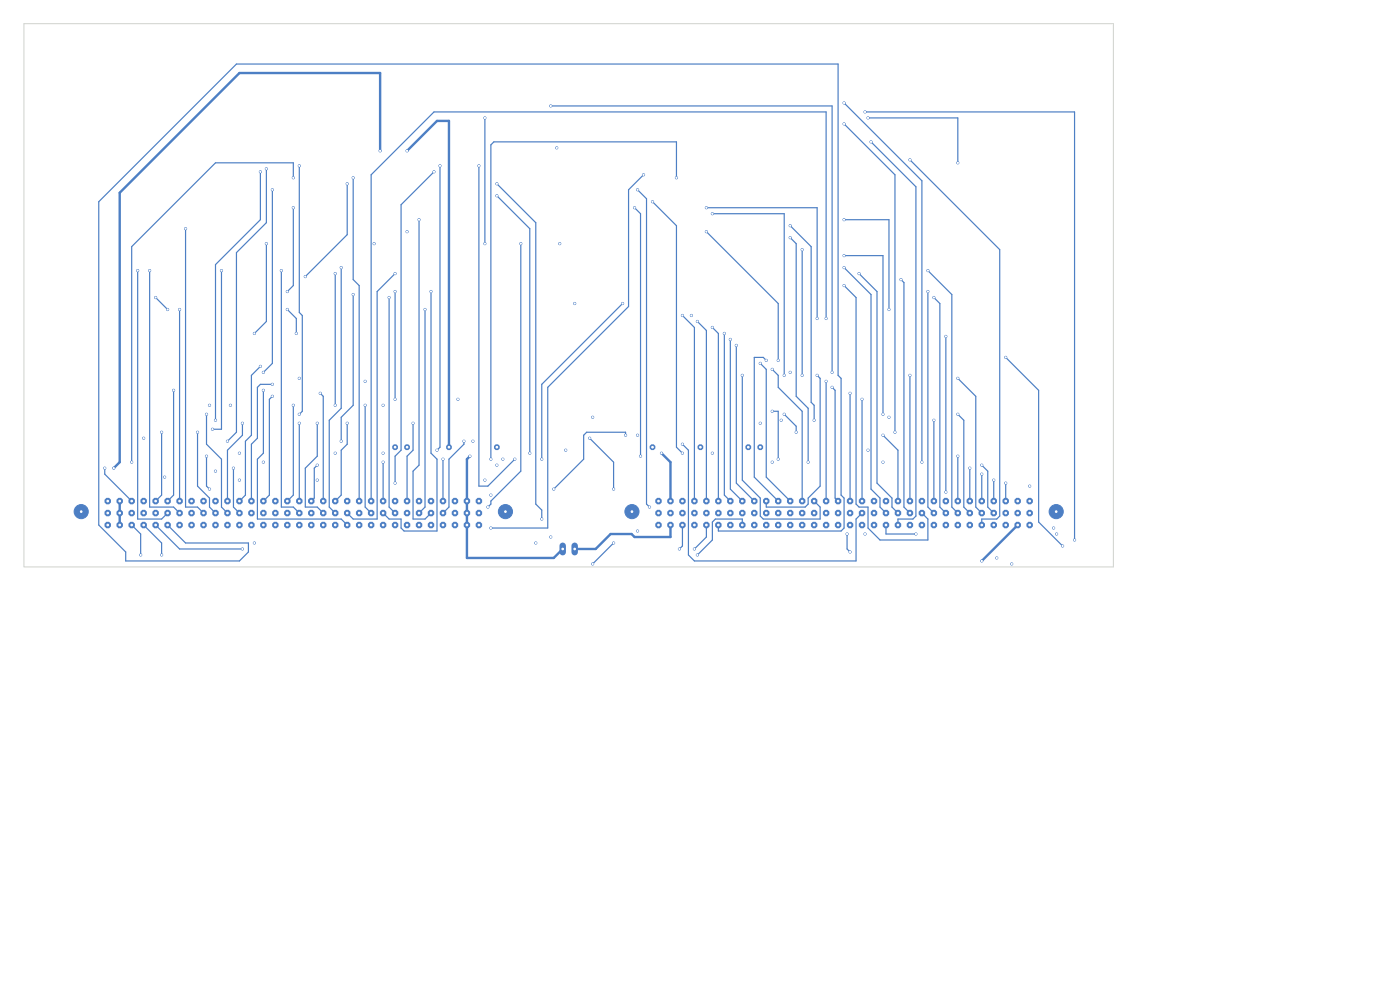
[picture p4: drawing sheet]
<svg xmlns="http://www.w3.org/2000/svg" width="297mm" height="210mm" viewBox="0 0 297 210" stroke-linecap="round" stroke-linejoin="round" font-family="sans-serif">
<path d="M119.4 115.8v1.3M121.9 115.8v1.3" fill="none" stroke="#4d7fc4" stroke-width="1.4"/>
<g fill="#4d7fc4" stroke="#4d7fc4" stroke-width=".21">
<circle cx="107.2" cy="108.5" r="1.5"/>
<circle cx="17.2" cy="108.5" r="1.5"/>
</g>
<g fill="#4d7fc4">
<circle cx="101.6" cy="106.3" r=".74"/>
<circle cx="99.1" cy="106.3" r=".74"/>
<circle cx="96.5" cy="106.3" r=".74"/>
<circle cx="94" cy="106.3" r=".74"/>
<circle cx="91.4" cy="106.3" r=".74"/>
<circle cx="88.9" cy="106.3" r=".74"/>
<circle cx="86.4" cy="106.3" r=".74"/>
<circle cx="83.8" cy="106.3" r=".74"/>
<circle cx="81.3" cy="106.3" r=".74"/>
<circle cx="78.7" cy="106.3" r=".74"/>
<circle cx="76.2" cy="106.3" r=".74"/>
<circle cx="73.7" cy="106.3" r=".74"/>
<circle cx="71.1" cy="106.3" r=".74"/>
<circle cx="68.6" cy="106.3" r=".74"/>
<circle cx="66" cy="106.3" r=".74"/>
<circle cx="63.5" cy="106.3" r=".74"/>
<circle cx="61" cy="106.3" r=".74"/>
<circle cx="58.4" cy="106.3" r=".74"/>
<circle cx="55.9" cy="106.3" r=".74"/>
<circle cx="53.3" cy="106.3" r=".74"/>
<circle cx="50.8" cy="106.3" r=".74"/>
<circle cx="48.3" cy="106.3" r=".74"/>
<circle cx="45.7" cy="106.3" r=".74"/>
<circle cx="43.2" cy="106.3" r=".74"/>
<circle cx="40.6" cy="106.3" r=".74"/>
<circle cx="38.1" cy="106.3" r=".74"/>
<circle cx="35.6" cy="106.3" r=".74"/>
<circle cx="33" cy="106.3" r=".74"/>
<circle cx="30.5" cy="106.3" r=".74"/>
<circle cx="27.9" cy="106.3" r=".74"/>
<circle cx="25.4" cy="106.3" r=".74"/>
<circle cx="22.9" cy="106.3" r=".74"/>
<circle cx="101.6" cy="108.8" r=".74"/>
<circle cx="99.1" cy="108.8" r=".74"/>
<circle cx="96.5" cy="108.8" r=".74"/>
<circle cx="94" cy="108.8" r=".74"/>
<circle cx="91.4" cy="108.8" r=".74"/>
<circle cx="88.9" cy="108.8" r=".74"/>
<circle cx="86.4" cy="108.8" r=".74"/>
<circle cx="83.8" cy="108.8" r=".74"/>
<circle cx="81.3" cy="108.8" r=".74"/>
<circle cx="78.7" cy="108.8" r=".74"/>
<circle cx="76.2" cy="108.8" r=".74"/>
<circle cx="73.7" cy="108.8" r=".74"/>
<circle cx="71.1" cy="108.8" r=".74"/>
<circle cx="68.6" cy="108.8" r=".74"/>
<circle cx="66" cy="108.8" r=".74"/>
<circle cx="63.5" cy="108.8" r=".74"/>
<circle cx="61" cy="108.8" r=".74"/>
<circle cx="58.4" cy="108.8" r=".74"/>
<circle cx="55.9" cy="108.8" r=".74"/>
<circle cx="53.3" cy="108.8" r=".74"/>
<circle cx="50.8" cy="108.8" r=".74"/>
<circle cx="48.3" cy="108.8" r=".74"/>
<circle cx="45.7" cy="108.8" r=".74"/>
<circle cx="43.2" cy="108.8" r=".74"/>
<circle cx="40.6" cy="108.8" r=".74"/>
<circle cx="38.1" cy="108.8" r=".74"/>
<circle cx="35.6" cy="108.8" r=".74"/>
<circle cx="33" cy="108.8" r=".74"/>
<circle cx="30.5" cy="108.8" r=".74"/>
<circle cx="27.9" cy="108.8" r=".74"/>
<circle cx="25.4" cy="108.8" r=".74"/>
<circle cx="22.9" cy="108.8" r=".74"/>
<circle cx="101.6" cy="111.4" r=".74"/>
<circle cx="99.1" cy="111.4" r=".74"/>
<circle cx="96.5" cy="111.4" r=".74"/>
<circle cx="94" cy="111.4" r=".74"/>
<circle cx="91.4" cy="111.4" r=".74"/>
<circle cx="88.9" cy="111.4" r=".74"/>
<circle cx="86.4" cy="111.4" r=".74"/>
<circle cx="83.8" cy="111.4" r=".74"/>
<circle cx="81.3" cy="111.4" r=".74"/>
<circle cx="78.7" cy="111.4" r=".74"/>
<circle cx="76.2" cy="111.4" r=".74"/>
<circle cx="73.7" cy="111.4" r=".74"/>
<circle cx="71.1" cy="111.4" r=".74"/>
<circle cx="68.6" cy="111.4" r=".74"/>
<circle cx="66" cy="111.4" r=".74"/>
<circle cx="63.5" cy="111.4" r=".74"/>
<circle cx="61" cy="111.4" r=".74"/>
<circle cx="58.4" cy="111.4" r=".74"/>
<circle cx="55.9" cy="111.4" r=".74"/>
<circle cx="53.3" cy="111.4" r=".74"/>
<circle cx="50.8" cy="111.4" r=".74"/>
<circle cx="48.3" cy="111.4" r=".74"/>
<circle cx="45.7" cy="111.4" r=".74"/>
<circle cx="43.2" cy="111.4" r=".74"/>
<circle cx="40.6" cy="111.4" r=".74"/>
<circle cx="38.1" cy="111.4" r=".74"/>
<circle cx="35.6" cy="111.4" r=".74"/>
<circle cx="33" cy="111.4" r=".74"/>
<circle cx="30.5" cy="111.4" r=".74"/>
<circle cx="27.9" cy="111.4" r=".74"/>
<circle cx="25.4" cy="111.4" r=".74"/>
<circle cx="22.9" cy="111.4" r=".74"/>
</g>
<g fill="#4d7fc4" stroke="#4d7fc4" stroke-width=".21">
<circle cx="224.1" cy="108.5" r="1.5"/>
<circle cx="134.1" cy="108.5" r="1.5"/>
</g>
<g fill="#4d7fc4">
<circle cx="218.4" cy="106.3" r=".74"/>
<circle cx="215.9" cy="106.3" r=".74"/>
<circle cx="213.4" cy="106.3" r=".74"/>
<circle cx="210.8" cy="106.3" r=".74"/>
<circle cx="208.3" cy="106.3" r=".74"/>
<circle cx="205.7" cy="106.3" r=".74"/>
<circle cx="203.2" cy="106.3" r=".74"/>
<circle cx="200.7" cy="106.3" r=".74"/>
<circle cx="198.1" cy="106.3" r=".74"/>
<circle cx="195.6" cy="106.3" r=".74"/>
<circle cx="193" cy="106.3" r=".74"/>
<circle cx="190.5" cy="106.3" r=".74"/>
<circle cx="188" cy="106.3" r=".74"/>
<circle cx="185.4" cy="106.3" r=".74"/>
<circle cx="182.9" cy="106.3" r=".74"/>
<circle cx="180.3" cy="106.3" r=".74"/>
<circle cx="177.8" cy="106.3" r=".74"/>
<circle cx="175.3" cy="106.3" r=".74"/>
<circle cx="172.7" cy="106.3" r=".74"/>
<circle cx="170.2" cy="106.3" r=".74"/>
<circle cx="167.6" cy="106.3" r=".74"/>
<circle cx="165.1" cy="106.3" r=".74"/>
<circle cx="162.6" cy="106.3" r=".74"/>
<circle cx="160" cy="106.3" r=".74"/>
<circle cx="157.5" cy="106.3" r=".74"/>
<circle cx="154.9" cy="106.3" r=".74"/>
<circle cx="152.4" cy="106.3" r=".74"/>
<circle cx="149.9" cy="106.3" r=".74"/>
<circle cx="147.3" cy="106.3" r=".74"/>
<circle cx="144.8" cy="106.3" r=".74"/>
<circle cx="142.2" cy="106.3" r=".74"/>
<circle cx="139.7" cy="106.3" r=".74"/>
<circle cx="218.4" cy="108.8" r=".74"/>
<circle cx="215.9" cy="108.8" r=".74"/>
<circle cx="213.4" cy="108.8" r=".74"/>
<circle cx="210.8" cy="108.8" r=".74"/>
<circle cx="208.3" cy="108.8" r=".74"/>
<circle cx="205.7" cy="108.8" r=".74"/>
<circle cx="203.2" cy="108.8" r=".74"/>
<circle cx="200.7" cy="108.8" r=".74"/>
<circle cx="198.1" cy="108.8" r=".74"/>
<circle cx="195.6" cy="108.8" r=".74"/>
<circle cx="193" cy="108.8" r=".74"/>
<circle cx="190.5" cy="108.8" r=".74"/>
<circle cx="188" cy="108.8" r=".74"/>
<circle cx="185.4" cy="108.8" r=".74"/>
<circle cx="182.9" cy="108.8" r=".74"/>
<circle cx="180.3" cy="108.8" r=".74"/>
<circle cx="177.8" cy="108.8" r=".74"/>
<circle cx="175.3" cy="108.8" r=".74"/>
<circle cx="172.7" cy="108.8" r=".74"/>
<circle cx="170.2" cy="108.8" r=".74"/>
<circle cx="167.6" cy="108.8" r=".74"/>
<circle cx="165.1" cy="108.8" r=".74"/>
<circle cx="162.6" cy="108.8" r=".74"/>
<circle cx="160" cy="108.8" r=".74"/>
<circle cx="157.5" cy="108.8" r=".74"/>
<circle cx="154.9" cy="108.8" r=".74"/>
<circle cx="152.4" cy="108.8" r=".74"/>
<circle cx="149.9" cy="108.8" r=".74"/>
<circle cx="147.3" cy="108.8" r=".74"/>
<circle cx="144.8" cy="108.8" r=".74"/>
<circle cx="142.2" cy="108.8" r=".74"/>
<circle cx="139.7" cy="108.8" r=".74"/>
<circle cx="218.4" cy="111.4" r=".74"/>
<circle cx="215.9" cy="111.4" r=".74"/>
<circle cx="213.4" cy="111.4" r=".74"/>
<circle cx="210.8" cy="111.4" r=".74"/>
<circle cx="208.3" cy="111.4" r=".74"/>
<circle cx="205.7" cy="111.4" r=".74"/>
<circle cx="203.2" cy="111.4" r=".74"/>
<circle cx="200.7" cy="111.4" r=".74"/>
<circle cx="198.1" cy="111.4" r=".74"/>
<circle cx="195.6" cy="111.4" r=".74"/>
<circle cx="193" cy="111.4" r=".74"/>
<circle cx="190.5" cy="111.4" r=".74"/>
<circle cx="188" cy="111.4" r=".74"/>
<circle cx="185.4" cy="111.4" r=".74"/>
<circle cx="182.9" cy="111.4" r=".74"/>
<circle cx="180.3" cy="111.4" r=".74"/>
<circle cx="177.8" cy="111.4" r=".74"/>
<circle cx="175.3" cy="111.4" r=".74"/>
<circle cx="172.7" cy="111.4" r=".74"/>
<circle cx="170.2" cy="111.4" r=".74"/>
<circle cx="167.6" cy="111.4" r=".74"/>
<circle cx="165.1" cy="111.4" r=".74"/>
<circle cx="162.6" cy="111.4" r=".74"/>
<circle cx="160" cy="111.4" r=".74"/>
<circle cx="157.5" cy="111.4" r=".74"/>
<circle cx="154.9" cy="111.4" r=".74"/>
<circle cx="152.4" cy="111.4" r=".74"/>
<circle cx="149.9" cy="111.4" r=".74"/>
<circle cx="147.3" cy="111.4" r=".74"/>
<circle cx="144.8" cy="111.4" r=".74"/>
<circle cx="142.2" cy="111.4" r=".74"/>
<circle cx="139.7" cy="111.4" r=".74"/>
<circle cx="105.4" cy="94.9" r=".66"/>
<circle cx="95.2" cy="94.9" r=".66"/>
<circle cx="83.8" cy="94.9" r=".66"/>
<circle cx="86.4" cy="94.9" r=".66"/>
<circle cx="148.6" cy="94.9" r=".66"/>
<circle cx="138.4" cy="94.9" r=".66"/>
<circle cx="158.7" cy="94.9" r=".66"/>
<circle cx="161.3" cy="94.9" r=".66"/>
</g>
<g fill="#4d7fc4" stroke="#4d7fc4" stroke-width=".21">
<circle cx="213.4" cy="102.5" r=".23"/>
<circle cx="104.1" cy="105" r=".23"/>
<circle cx="94" cy="97.4" r=".23"/>
<circle cx="125.1" cy="93" r=".23"/>
<circle cx="210.8" cy="101.8" r=".23"/>
<circle cx="100.3" cy="93.6" r=".23"/>
<circle cx="130.2" cy="103.8" r=".23"/>
<circle cx="102.9" cy="101.8" r=".23"/>
<circle cx="208.3" cy="100.6" r=".23"/>
<circle cx="205.7" cy="99.3" r=".23"/>
<circle cx="151.1" cy="96.1" r=".23"/>
<circle cx="203.2" cy="96.8" r=".23"/>
<circle cx="87.6" cy="89.8" r=".23"/>
<circle cx="81.3" cy="98" r=".23"/>
<circle cx="198.1" cy="89.1" r=".23"/>
<circle cx="146.7" cy="66.9" r=".23"/>
<circle cx="175.3" cy="67.6" r=".23"/>
<circle cx="149.9" cy="44.1" r=".23"/>
<circle cx="193" cy="79.6" r=".23"/>
<circle cx="74.9" cy="37.7" r=".23"/>
<circle cx="173.4" cy="67.6" r=".23"/>
<circle cx="187.3" cy="92.3" r=".23"/>
<circle cx="168.9" cy="91.7" r=".23"/>
<circle cx="166.4" cy="87.9" r=".23"/>
<circle cx="125.7" cy="88.5" r=".23"/>
<circle cx="187.3" cy="98" r=".23"/>
<circle cx="165.1" cy="97.4" r=".23"/>
<circle cx="73.7" cy="89.8" r=".23"/>
<circle cx="163.8" cy="87.2" r=".23"/>
<circle cx="67.9" cy="83.4" r=".23"/>
<circle cx="188.6" cy="88.5" r=".23"/>
<circle cx="81.3" cy="86" r=".23"/>
<circle cx="97.2" cy="84.7" r=".23"/>
<circle cx="67.3" cy="98.7" r=".23"/>
<circle cx="182.9" cy="84.7" r=".23"/>
<circle cx="81.3" cy="96.1" r=".23"/>
<circle cx="63.5" cy="89.8" r=".23"/>
<circle cx="180.3" cy="83.4" r=".23"/>
<circle cx="176.5" cy="82.2" r=".23"/>
<circle cx="62.2" cy="86" r=".23"/>
<circle cx="50.8" cy="96.1" r=".23"/>
<circle cx="77.5" cy="80.9" r=".23"/>
<circle cx="175.3" cy="80.9" r=".23"/>
<circle cx="71.1" cy="96.1" r=".23"/>
<circle cx="57.8" cy="84.1" r=".23"/>
<circle cx="157.5" cy="79.6" r=".23"/>
<circle cx="57.8" cy="81.5" r=".23"/>
<circle cx="163.8" cy="78.4" r=".23"/>
<circle cx="161.3" cy="77.1" r=".23"/>
<circle cx="55.2" cy="77.7" r=".23"/>
<circle cx="51.4" cy="89.8" r=".23"/>
<circle cx="162.6" cy="76.4" r=".23"/>
<circle cx="173.4" cy="79.6" r=".23"/>
<circle cx="48.9" cy="86" r=".23"/>
<circle cx="156.2" cy="73.3" r=".23"/>
<circle cx="154.9" cy="72" r=".23"/>
<circle cx="38.1" cy="65.7" r=".23"/>
<circle cx="153.7" cy="70.7" r=".23"/>
<circle cx="61" cy="65.7" r=".23"/>
<circle cx="62.9" cy="70.7" r=".23"/>
<circle cx="36.8" cy="82.8" r=".23"/>
<circle cx="151.1" cy="69.5" r=".23"/>
<circle cx="148" cy="68.2" r=".23"/>
<circle cx="34.3" cy="91.7" r=".23"/>
<circle cx="35.6" cy="65.7" r=".23"/>
<circle cx="33" cy="63.1" r=".23"/>
<circle cx="144.8" cy="66.9" r=".23"/>
<circle cx="62.2" cy="44.1" r=".23"/>
<circle cx="22.2" cy="99.3" r=".23"/>
<circle cx="135.9" cy="96.8" r=".23"/>
<circle cx="134.6" cy="44.1" r=".23"/>
<circle cx="61" cy="61.8" r=".23"/>
<circle cx="103.5" cy="107.6" r=".23"/>
<circle cx="110.5" cy="51.7" r=".23"/>
<circle cx="203.2" cy="34.5" r=".23"/>
<circle cx="102.9" cy="51.7" r=".23"/>
<circle cx="184.1" cy="25" r=".23"/>
<circle cx="102.9" cy="25" r=".23"/>
<circle cx="98.4" cy="93.6" r=".23"/>
<circle cx="208.3" cy="98.7" r=".23"/>
<circle cx="179.1" cy="46.6" r=".23"/>
<circle cx="188.6" cy="65.7" r=".23"/>
<circle cx="203.2" cy="80.3" r=".23"/>
<circle cx="88.9" cy="46.6" r=".23"/>
<circle cx="90.2" cy="65.7" r=".23"/>
<circle cx="203.2" cy="87.9" r=".23"/>
<circle cx="196.8" cy="57.4" r=".23"/>
<circle cx="118.7" cy="51.7" r=".23"/>
<circle cx="82.5" cy="63.1" r=".23"/>
<circle cx="198.1" cy="63.1" r=".23"/>
<circle cx="91.4" cy="61.8" r=".23"/>
<circle cx="196.8" cy="61.8" r=".23"/>
<circle cx="83.8" cy="84.7" r=".23"/>
<circle cx="179.1" cy="60.6" r=".23"/>
<circle cx="83.8" cy="61.8" r=".23"/>
<circle cx="77.5" cy="86" r=".23"/>
<circle cx="74.9" cy="62.5" r=".23"/>
<circle cx="191.1" cy="59.3" r=".23"/>
<circle cx="72.4" cy="93.6" r=".23"/>
<circle cx="83.8" cy="58" r=".23"/>
<circle cx="182.2" cy="58" r=".23"/>
<circle cx="72.4" cy="56.8" r=".23"/>
<circle cx="179.1" cy="56.8" r=".23"/>
<circle cx="67.3" cy="89.8" r=".23"/>
<circle cx="213.4" cy="75.8" r=".23"/>
<circle cx="225.4" cy="115.8" r=".23"/>
<circle cx="71.1" cy="86" r=".23"/>
<circle cx="71.1" cy="58" r=".23"/>
<circle cx="144.8" cy="94.2" r=".23"/>
<circle cx="59.7" cy="57.4" r=".23"/>
<circle cx="179.1" cy="54.2" r=".23"/>
<circle cx="187.3" cy="87.9" r=".23"/>
<circle cx="170.2" cy="53" r=".23"/>
<circle cx="47" cy="57.4" r=".23"/>
<circle cx="170.2" cy="79.6" r=".23"/>
<circle cx="45.1" cy="91.1" r=".23"/>
<circle cx="50.8" cy="101.8" r=".23"/>
<circle cx="54" cy="70.7" r=".23"/>
<circle cx="167.6" cy="47.9" r=".23"/>
<circle cx="172.7" cy="89.1" r=".23"/>
<circle cx="56.5" cy="51.7" r=".23"/>
<circle cx="167.6" cy="50.4" r=".23"/>
<circle cx="79.4" cy="51.7" r=".23"/>
<circle cx="171.4" cy="98" r=".23"/>
<circle cx="86.4" cy="49.1" r=".23"/>
<circle cx="149.9" cy="49.1" r=".23"/>
<circle cx="165.1" cy="76.4" r=".23"/>
<circle cx="55.9" cy="98" r=".23"/>
<circle cx="167.6" cy="79" r=".23"/>
<circle cx="49.5" cy="99.3" r=".23"/>
<circle cx="106.7" cy="97.4" r=".23"/>
<circle cx="135.3" cy="92.3" r=".23"/>
<circle cx="43.8" cy="87.9" r=".23"/>
<circle cx="165.7" cy="89.1" r=".23"/>
<circle cx="41.9" cy="91.7" r=".23"/>
<circle cx="151.1" cy="45.3" r=".23"/>
<circle cx="166.4" cy="79.6" r=".23"/>
<circle cx="39.4" cy="48.5" r=".23"/>
<circle cx="121.9" cy="64.4" r=".23"/>
<circle cx="138.4" cy="42.8" r=".23"/>
<circle cx="31.7" cy="57.4" r=".23"/>
<circle cx="144.8" cy="96.1" r=".23"/>
<circle cx="105.4" cy="41.5" r=".23"/>
<circle cx="112.4" cy="96.1" r=".23"/>
<circle cx="29.2" cy="57.4" r=".23"/>
<circle cx="27.9" cy="98" r=".23"/>
<circle cx="137.8" cy="107.6" r=".23"/>
<circle cx="62.2" cy="37.7" r=".23"/>
<circle cx="135.3" cy="40.3" r=".23"/>
<circle cx="183.5" cy="113.3" r=".23"/>
<circle cx="73.7" cy="39" r=".23"/>
<circle cx="105.4" cy="39" r=".23"/>
<circle cx="64.8" cy="58.7" r=".23"/>
<circle cx="114.9" cy="110.1" r=".23"/>
<circle cx="104.1" cy="112" r=".23"/>
<circle cx="136.5" cy="37.1" r=".23"/>
<circle cx="218.4" cy="103.1" r=".23"/>
<circle cx="92.1" cy="36.4" r=".23"/>
<circle cx="83.8" cy="102.5" r=".23"/>
<circle cx="193" cy="33.9" r=".23"/>
<circle cx="109.2" cy="97.4" r=".23"/>
<circle cx="101.6" cy="35.2" r=".23"/>
<circle cx="143.5" cy="37.7" r=".23"/>
<circle cx="104.1" cy="97.4" r=".23"/>
<circle cx="223.5" cy="112" r=".23"/>
<circle cx="93.3" cy="35.2" r=".23"/>
<circle cx="92.7" cy="95.5" r=".23"/>
<circle cx="214.6" cy="119.6" r=".23"/>
<circle cx="211.5" cy="118.4" r=".23"/>
<circle cx="55.2" cy="36.4" r=".23"/>
<circle cx="179.1" cy="21.8" r=".23"/>
<circle cx="45.7" cy="89.1" r=".23"/>
<circle cx="195.6" cy="98" r=".23"/>
<circle cx="55.9" cy="79" r=".23"/>
<circle cx="55.9" cy="82.8" r=".23"/>
<circle cx="184.8" cy="30.1" r=".23"/>
<circle cx="57.8" cy="40.3" r=".23"/>
<circle cx="67.3" cy="101.8" r=".23"/>
<circle cx="224.2" cy="113.3" r=".23"/>
<circle cx="118.1" cy="31.4" r=".23"/>
<circle cx="194.3" cy="113.3" r=".23"/>
<circle cx="120" cy="95.5" r=".23"/>
<circle cx="184.1" cy="95.5" r=".23"/>
<circle cx="114.9" cy="97.4" r=".23"/>
<circle cx="200.7" cy="104.4" r=".23"/>
<circle cx="200.7" cy="71.4" r=".23"/>
<circle cx="132.1" cy="64.4" r=".23"/>
<circle cx="176.5" cy="79" r=".23"/>
<circle cx="116.8" cy="22.5" r=".23"/>
<circle cx="63.5" cy="87.9" r=".23"/>
<circle cx="179.1" cy="26.3" r=".23"/>
<circle cx="63.5" cy="35.2" r=".23"/>
<circle cx="189.9" cy="91.7" r=".23"/>
<circle cx="63.5" cy="80.3" r=".23"/>
<circle cx="161.3" cy="89.8" r=".23"/>
<circle cx="30.5" cy="93" r=".23"/>
<circle cx="44.4" cy="86" r=".23"/>
<circle cx="117.5" cy="103.8" r=".23"/>
<circle cx="132.7" cy="92.3" r=".23"/>
<circle cx="56.5" cy="35.8" r=".23"/>
<circle cx="228" cy="114.5" r=".23"/>
<circle cx="45.7" cy="99.9" r=".23"/>
<circle cx="180.3" cy="117.1" r=".23"/>
<circle cx="48.3" cy="93.6" r=".23"/>
<circle cx="183.5" cy="23.7" r=".23"/>
<circle cx="179.7" cy="113.3" r=".23"/>
<circle cx="54" cy="115.2" r=".23"/>
<circle cx="113.7" cy="115.2" r=".23"/>
<circle cx="163.8" cy="98" r=".23"/>
<circle cx="44.4" cy="103.8" r=".23"/>
<circle cx="43.8" cy="96.8" r=".23"/>
<circle cx="105.4" cy="98.7" r=".23"/>
<circle cx="34.9" cy="101.2" r=".23"/>
<circle cx="148" cy="117.7" r=".23"/>
<circle cx="116.8" cy="113.9" r=".23"/>
<circle cx="147.3" cy="116.5" r=".23"/>
<circle cx="51.4" cy="116.5" r=".23"/>
<circle cx="135.3" cy="112.6" r=".23"/>
<circle cx="34.3" cy="117.7" r=".23"/>
<circle cx="130.2" cy="115.2" r=".23"/>
<circle cx="29.8" cy="117.7" r=".23"/>
<circle cx="125.7" cy="119.6" r=".23"/>
<circle cx="144.1" cy="116.5" r=".23"/>
<circle cx="80.6" cy="32" r=".23"/>
<circle cx="86.4" cy="32" r=".23"/>
<circle cx="24.1" cy="99.3" r=".23"/>
<circle cx="99.7" cy="96.8" r=".23"/>
<circle cx="140.3" cy="96.1" r=".23"/>
<circle cx="208.3" cy="119" r=".23"/>
</g>
<g fill="none" stroke="#4d7fc4" stroke-width=".25">
<path d="M55.2 36.4v10.2l-9.5 9.5v33.1M56.5 35.8v11.4l-6.3 6.4v38.1l-1.9 1.9M62.2 37.7v-3.2h-16.5l-17.8 17.8v45.7M63.5 35.2v31.1l.6 .6v20.3l-.6 .7M73.7 39v10.8l-8.9 8.9M74.9 37.7v21.6l1.3 1.3v45.7M92.1 36.4l-7 7v52.1l-1.3 1.3v5.7M93.3 35.2v59.7l-.6 .6M101.6 35.2v67.9h1.9l5.7-5.7M102.9 25v26.7M105.4 39l8.3 8.2v59.7l1.2 1.3v1.9M116.8 22.5h59.7v56.5"/>
<path d="M136.5 37.1l-3.2 3.2v24.7l-17.1 17.2v29.8h-12.1M143.5 37.7v-7.6h-38.7l-.7 .6v66.7M179.1 21.8l16.5 16.6v59.6M179.1 26.3l10.8 10.8v54.6M183.5 23.7h44.5v90.9M184.1 25h19.1v9.5M184.8 30.1l9.5 9.5v69.9l-.6 .6h-3.2v1.3M193 33.9l19.1 19.1v56.5l-.6 .6h-3.2v1.3M29.2 57.4v52.7h5.1l1.3-1.3M31.7 57.4v50.2h5.1l1.3 1.2M39.4 48.5v59.1h2.5l1.3 1.2M47 57.4v33.7h-1.9"/>
<path d="M56.5 51.7v16.5l-2.5 2.5M57.8 40.3v36.8l-1.9 1.9M59.7 57.4v50.2h2.5l1.3 1.2M62.2 44.1v16.5l-1.2 1.2M71.1 58v28M72.4 56.8v29.8l-2.6 2.6v18.4l1.3 1.2M83.8 58l-3.8 3.8v48.3h-5.1l-1.2-1.3M88.9 46.6v52.1l-1.3 1.2v10.2h2.6l1.2-1.3M105.4 41.5l7 7v47.6M110.5 51.7v48.2l-6.4 6.4v.6l-.6 .7M134.6 44.1l1.3 1.2v51.5M135.3 40.3l1.9 1.9v64.7l.6 .7"/>
<path d="M138.4 42.8l5.1 5.1v47l1.3 1.2M149.9 44.1h23.5v23.5M149.9 49.1l15.2 15.3v12.1M151.1 45.3h15.3v34.3M167.6 50.4l1.3 1.3v32.4l2.5 2.5v11.4M167.6 47.9l4.5 4.4v33l.6 .7v3.2M170.2 53v26.6M179.1 46.6h9.5v19.1M179.1 56.8l5.7 5.7v41.3l1.9 1.9v1.9l1.3 1.2M179.1 54.2h8.2v33.7M182.2 58l3.9 3.8v40.7l3.1 3.2v1.9l1.3 1.2M191.1 59.3l.7 .6v47.7l1.2 1.2"/>
<path d="M196.8 57.4l5.1 5.1v45.1l1.3 1.2M33 63.1l2.6 2.6M38.1 65.7v40.6M55.2 77.7l-1.9 1.9v12.7l-1.2 1.3v11.4l-1.3 1.3M61 65.7l1.9 1.9v3.1M74.9 62.5v23.5l-2.5 2.5v5.1M82.5 63.1v44.5l1.3 1.2M83.8 61.8v22.9M90.2 65.7v41.9l-1.3 1.2M91.4 61.8v34.3l1.3 1.3v15.2h-7l-.6-.6v-1.9h-2.6l-1.2-1.3M132.1 64.4l-17.2 17.1v15.9M144.8 66.9l2.5 2.6v36.8"/>
<path d="M148 68.2l1.9 1.9v36.2M151.1 69.5l1.3 1.2v35.6M153.7 70.7v34.3l1.2 1.3M154.9 72v31.8l2.6 2.5M156.2 73.3v29.2l3.8 3.8M157.5 79.6v22.3l3.8 3.8v3.8l.6 .6h12.1v-2.5l-1.3-1.3M161.3 77.1l1.3 1.3v22.8l5 5.1M162.6 76.5l-.7-.7h-1.9v25.4l5.1 5.1M163.8 78.4l1.3 1.2v2.6l5.1 5v19.1M173.4 79.6l.6 .7v22.8l-2.6 2.6v1.2l-.6 .7h-8.2v-1.3M175.3 67.6v-43.9h-83.2l-13.4 13.4v69.2M179.1 60.6l2.5 2.5v43.8l.6 .7h1.9v4.4l2.6 2.6h10.1v-4.5l-1.2-1.3"/>
<path d="M193 79.6v26.7M196.8 61.8v45.8l1.3 1.2M198.1 63.1l1.3 1.3v43.2l1.3 1.2M200.7 71.4v33M213.4 75.8l6.9 7v27.9l5.1 5.1M22.2 99.3v1.3l5.7 5.7M34.3 91.7v13.3l-1.3 1.3M36.8 82.8v22.2l-1.2 1.3M41.9 91.7v11.4l2.5 2.6v1.9l1.3 1.2M43.8 87.9v6.3l3.2 3.2v10.2l1.3 1.2M43.8 96.8v6.3l.6 .7M49.5 99.3v8.3l1.3 1.2"/>
<path d="M51.4 89.8v2.5l-3.1 3.2v10.8M55.9 82.8v13.3l-1.3 1.3v12.7h17.8l1.3 1.3M57.8 84.1l-.7 .6v20.3l-1.2 1.3M57.8 81.5h-2.6l-.6 .7v10.8l-1.3 1.2v12.1M62.2 86v19l-1.2 1.3M63.5 89.8v16.5M67.3 98.7l-.6 .6v6.4l-.7 .6M67.3 89.8v7l-2.5 2.5v8.3h2.5l1.3 1.2M67.9 83.4l.7 .7v22.2M73.7 89.8v4.4l-1.3 1.3v9.5l-1.3 1.3M77.5 86v21.6l1.2 1.2M81.3 98v8.3"/>
<path d="M87.6 89.8v5.7l-1.2 1.3v9.5M94 97.4v8.9M98.4 93.6v.6l-3.2 3.2v10.2l-1.2 1.2M125.1 93l5.1 5v5.8M132.7 92.3v-.6h-8.2l-.7 .6v5.1l-6.3 6.4M144.8 94.2l1.2 1.3v22.2l1.3 1.3h34.3v-8.9l1.3-1.3M163.8 87.2h1.3v10.2M166.4 87.9l2.5 2.5v1.3M175.3 80.9v25.4M176.5 82.2l.7 .6v22.9l.6 .6M180.3 83.4v22.9M182.9 84.7v21.6"/>
<path d="M187.3 92.3l3.2 3.2v10.8M198.1 89.2v17.1M203.2 96.8v9.5M203.2 80.3l3.8 3.8v23.5l1.3 1.2M203.2 87.9l1.3 1.3v18.4l1.2 1.2M205.7 99.3v7M208.3 98.7l1.2 1.2v7.7l1.3 1.2M27.9 111.4l1.9 1.9v4.4M30.5 111.4l3.8 3.8v2.5M33 111.4l5.1 5.1h13.3M35.6 111.4l3.8 3.8h13.3v1.9l-1.9 1.9h-24.1v-1.9l-5.7-5.7v-68.6l29.2-29.2h127.6v66l.6 .7v24.7l.7 .7v6.3l-.7 .6h-26v-1.2M130.2 115.2l-4.5 4.4"/>
<path d="M144.8 111.4v4.4l-.7 .7M149.9 111.4v2.5l-2.6 2.6M157.5 111.4v-1.3h-5.7l-.7 .6v3.9l-3.1 3.1M179.7 113.3v3.2l.6 .6M188 111.4v1.9h6.3M208.3 100.6v5.7M210.8 101.9v4.4M213.4 102.5v3.8"/>
</g>
<path d="M80.6 32v-16.5h-29.8l-25.4 25.4v57.1l-1.3 1.3M86.4 32l6.3-6.3h2.5v69.2M99.7 96.8l-.6 .6v21h18.4l1.9-1.9M140.3 96.1l1.9 1.9v8.3M25.4 106.3v5.1M142.2 111.4v2.5h-7.6l-.6-.6h-4.5l-3.1 3.2h-4.5M215.9 111.4l-7.6 7.6" fill="none" stroke="#4d7fc4" stroke-width=".51"/>
<path d="M5.1 5h231.1v115.3h-231.1z" fill="none" stroke="#d0d2cd" stroke-width=".21"/>
<g fill="#fff" stroke="#fff" stroke-width=".21">
<circle cx="213.4" cy="102.5" r=".13"/>
<circle cx="104.1" cy="105" r=".13"/>
<circle cx="94" cy="97.4" r=".13"/>
<circle cx="125.1" cy="93" r=".13"/>
<circle cx="210.8" cy="101.8" r=".13"/>
<circle cx="100.3" cy="93.6" r=".13"/>
<circle cx="130.2" cy="103.8" r=".13"/>
<circle cx="102.9" cy="101.8" r=".13"/>
<circle cx="208.3" cy="100.6" r=".13"/>
<circle cx="205.7" cy="99.3" r=".13"/>
<circle cx="151.1" cy="96.1" r=".13"/>
<circle cx="203.2" cy="96.8" r=".13"/>
<circle cx="87.6" cy="89.8" r=".13"/>
<circle cx="81.3" cy="98" r=".13"/>
<circle cx="198.1" cy="89.1" r=".13"/>
<circle cx="146.7" cy="66.9" r=".13"/>
<circle cx="175.3" cy="67.6" r=".13"/>
<circle cx="149.9" cy="44.1" r=".13"/>
<circle cx="193" cy="79.6" r=".13"/>
<circle cx="74.9" cy="37.7" r=".13"/>
<circle cx="173.4" cy="67.6" r=".13"/>
<circle cx="187.3" cy="92.3" r=".13"/>
<circle cx="168.9" cy="91.7" r=".13"/>
<circle cx="166.4" cy="87.9" r=".13"/>
<circle cx="125.7" cy="88.5" r=".13"/>
<circle cx="187.3" cy="98" r=".13"/>
<circle cx="165.1" cy="97.4" r=".13"/>
<circle cx="73.7" cy="89.8" r=".13"/>
<circle cx="163.8" cy="87.2" r=".13"/>
<circle cx="67.9" cy="83.4" r=".13"/>
<circle cx="188.6" cy="88.5" r=".13"/>
<circle cx="81.3" cy="86" r=".13"/>
<circle cx="97.2" cy="84.7" r=".13"/>
<circle cx="67.3" cy="98.7" r=".13"/>
<circle cx="182.9" cy="84.7" r=".13"/>
<circle cx="81.3" cy="96.1" r=".13"/>
<circle cx="63.5" cy="89.8" r=".13"/>
<circle cx="180.3" cy="83.4" r=".13"/>
<circle cx="176.5" cy="82.2" r=".13"/>
<circle cx="62.2" cy="86" r=".13"/>
<circle cx="50.8" cy="96.1" r=".13"/>
<circle cx="77.5" cy="80.9" r=".13"/>
<circle cx="175.3" cy="80.9" r=".13"/>
<circle cx="71.1" cy="96.1" r=".13"/>
<circle cx="57.8" cy="84.1" r=".13"/>
<circle cx="157.5" cy="79.6" r=".13"/>
<circle cx="57.8" cy="81.5" r=".13"/>
<circle cx="163.8" cy="78.4" r=".13"/>
<circle cx="161.3" cy="77.1" r=".13"/>
<circle cx="55.2" cy="77.7" r=".13"/>
<circle cx="51.4" cy="89.8" r=".13"/>
<circle cx="162.6" cy="76.4" r=".13"/>
<circle cx="173.4" cy="79.6" r=".13"/>
<circle cx="48.9" cy="86" r=".13"/>
<circle cx="156.2" cy="73.3" r=".13"/>
<circle cx="154.9" cy="72" r=".13"/>
<circle cx="38.1" cy="65.7" r=".13"/>
<circle cx="153.7" cy="70.7" r=".13"/>
<circle cx="61" cy="65.7" r=".13"/>
<circle cx="62.9" cy="70.7" r=".13"/>
<circle cx="36.8" cy="82.8" r=".13"/>
<circle cx="151.1" cy="69.5" r=".13"/>
<circle cx="148" cy="68.2" r=".13"/>
<circle cx="34.3" cy="91.7" r=".13"/>
<circle cx="35.6" cy="65.7" r=".13"/>
<circle cx="33" cy="63.1" r=".13"/>
<circle cx="144.8" cy="66.9" r=".13"/>
<circle cx="62.2" cy="44.1" r=".13"/>
<circle cx="22.2" cy="99.3" r=".13"/>
<circle cx="135.9" cy="96.8" r=".13"/>
<circle cx="134.6" cy="44.1" r=".13"/>
<circle cx="61" cy="61.8" r=".13"/>
<circle cx="103.5" cy="107.6" r=".13"/>
<circle cx="110.5" cy="51.7" r=".13"/>
<circle cx="203.2" cy="34.5" r=".13"/>
<circle cx="102.9" cy="51.7" r=".13"/>
<circle cx="184.1" cy="25" r=".13"/>
<circle cx="102.9" cy="25" r=".13"/>
<circle cx="98.4" cy="93.6" r=".13"/>
<circle cx="208.3" cy="98.7" r=".13"/>
<circle cx="179.1" cy="46.6" r=".13"/>
<circle cx="188.6" cy="65.7" r=".13"/>
<circle cx="203.2" cy="80.3" r=".13"/>
<circle cx="88.9" cy="46.6" r=".13"/>
<circle cx="90.2" cy="65.7" r=".13"/>
<circle cx="203.2" cy="87.9" r=".13"/>
<circle cx="196.8" cy="57.4" r=".13"/>
<circle cx="118.7" cy="51.7" r=".13"/>
<circle cx="82.5" cy="63.1" r=".13"/>
<circle cx="198.1" cy="63.1" r=".13"/>
<circle cx="91.4" cy="61.8" r=".13"/>
<circle cx="196.8" cy="61.8" r=".13"/>
<circle cx="83.8" cy="84.7" r=".13"/>
<circle cx="179.1" cy="60.6" r=".13"/>
<circle cx="83.8" cy="61.8" r=".13"/>
<circle cx="77.5" cy="86" r=".13"/>
<circle cx="74.9" cy="62.5" r=".13"/>
<circle cx="191.1" cy="59.3" r=".13"/>
<circle cx="72.4" cy="93.6" r=".13"/>
<circle cx="83.8" cy="58" r=".13"/>
<circle cx="182.2" cy="58" r=".13"/>
<circle cx="72.4" cy="56.8" r=".13"/>
<circle cx="179.1" cy="56.8" r=".13"/>
<circle cx="67.3" cy="89.8" r=".13"/>
<circle cx="213.4" cy="75.8" r=".13"/>
<circle cx="225.4" cy="115.8" r=".13"/>
<circle cx="71.1" cy="86" r=".13"/>
<circle cx="71.1" cy="58" r=".13"/>
<circle cx="144.8" cy="94.2" r=".13"/>
<circle cx="59.7" cy="57.4" r=".13"/>
<circle cx="179.1" cy="54.2" r=".13"/>
<circle cx="187.3" cy="87.9" r=".13"/>
<circle cx="170.2" cy="53" r=".13"/>
<circle cx="47" cy="57.4" r=".13"/>
<circle cx="170.2" cy="79.6" r=".13"/>
<circle cx="45.1" cy="91.1" r=".13"/>
<circle cx="50.8" cy="101.8" r=".13"/>
<circle cx="54" cy="70.7" r=".13"/>
<circle cx="167.6" cy="47.9" r=".13"/>
<circle cx="172.7" cy="89.1" r=".13"/>
<circle cx="56.5" cy="51.7" r=".13"/>
<circle cx="167.6" cy="50.4" r=".13"/>
<circle cx="79.4" cy="51.7" r=".13"/>
<circle cx="171.4" cy="98" r=".13"/>
<circle cx="86.4" cy="49.1" r=".13"/>
<circle cx="149.9" cy="49.1" r=".13"/>
<circle cx="165.1" cy="76.4" r=".13"/>
<circle cx="55.9" cy="98" r=".13"/>
<circle cx="167.6" cy="79" r=".13"/>
<circle cx="49.5" cy="99.3" r=".13"/>
<circle cx="106.7" cy="97.4" r=".13"/>
<circle cx="135.3" cy="92.3" r=".13"/>
<circle cx="43.8" cy="87.9" r=".13"/>
<circle cx="165.7" cy="89.1" r=".13"/>
<circle cx="41.9" cy="91.7" r=".13"/>
<circle cx="151.1" cy="45.3" r=".13"/>
<circle cx="166.4" cy="79.6" r=".13"/>
<circle cx="39.4" cy="48.5" r=".13"/>
<circle cx="121.9" cy="64.4" r=".13"/>
<circle cx="138.4" cy="42.8" r=".13"/>
<circle cx="31.7" cy="57.4" r=".13"/>
<circle cx="144.8" cy="96.1" r=".13"/>
<circle cx="105.4" cy="41.5" r=".13"/>
<circle cx="112.4" cy="96.1" r=".13"/>
<circle cx="29.2" cy="57.4" r=".13"/>
<circle cx="27.9" cy="98" r=".13"/>
<circle cx="137.8" cy="107.6" r=".13"/>
<circle cx="62.2" cy="37.7" r=".13"/>
<circle cx="135.3" cy="40.3" r=".13"/>
<circle cx="183.5" cy="113.3" r=".13"/>
<circle cx="73.7" cy="39" r=".13"/>
<circle cx="105.4" cy="39" r=".13"/>
<circle cx="64.8" cy="58.7" r=".13"/>
<circle cx="114.9" cy="110.1" r=".13"/>
<circle cx="104.1" cy="112" r=".13"/>
<circle cx="136.5" cy="37.1" r=".13"/>
<circle cx="218.4" cy="103.1" r=".13"/>
<circle cx="92.1" cy="36.4" r=".13"/>
<circle cx="83.8" cy="102.5" r=".13"/>
<circle cx="193" cy="33.9" r=".13"/>
<circle cx="109.2" cy="97.4" r=".13"/>
<circle cx="101.6" cy="35.2" r=".13"/>
<circle cx="143.5" cy="37.7" r=".13"/>
<circle cx="104.1" cy="97.4" r=".13"/>
<circle cx="223.5" cy="112" r=".13"/>
<circle cx="93.3" cy="35.2" r=".13"/>
<circle cx="92.7" cy="95.5" r=".13"/>
<circle cx="214.6" cy="119.6" r=".13"/>
<circle cx="211.5" cy="118.4" r=".13"/>
<circle cx="55.2" cy="36.4" r=".13"/>
<circle cx="179.1" cy="21.8" r=".13"/>
<circle cx="45.7" cy="89.1" r=".13"/>
<circle cx="195.6" cy="98" r=".13"/>
<circle cx="55.9" cy="79" r=".13"/>
<circle cx="55.9" cy="82.8" r=".13"/>
<circle cx="184.8" cy="30.1" r=".13"/>
<circle cx="57.8" cy="40.3" r=".13"/>
<circle cx="67.3" cy="101.8" r=".13"/>
<circle cx="224.2" cy="113.3" r=".13"/>
<circle cx="118.1" cy="31.4" r=".13"/>
<circle cx="194.3" cy="113.3" r=".13"/>
<circle cx="120" cy="95.5" r=".13"/>
<circle cx="184.1" cy="95.5" r=".13"/>
<circle cx="114.9" cy="97.4" r=".13"/>
<circle cx="200.7" cy="104.4" r=".13"/>
<circle cx="200.7" cy="71.4" r=".13"/>
<circle cx="132.1" cy="64.4" r=".13"/>
<circle cx="176.5" cy="79" r=".13"/>
<circle cx="116.8" cy="22.5" r=".13"/>
<circle cx="63.5" cy="87.9" r=".13"/>
<circle cx="179.1" cy="26.3" r=".13"/>
<circle cx="63.5" cy="35.2" r=".13"/>
<circle cx="189.9" cy="91.7" r=".13"/>
<circle cx="63.5" cy="80.3" r=".13"/>
<circle cx="161.3" cy="89.8" r=".13"/>
<circle cx="30.5" cy="93" r=".13"/>
<circle cx="44.4" cy="86" r=".13"/>
<circle cx="117.5" cy="103.8" r=".13"/>
<circle cx="132.7" cy="92.3" r=".13"/>
<circle cx="56.5" cy="35.8" r=".13"/>
<circle cx="228" cy="114.5" r=".13"/>
<circle cx="45.7" cy="99.9" r=".13"/>
<circle cx="180.3" cy="117.1" r=".13"/>
<circle cx="48.3" cy="93.6" r=".13"/>
<circle cx="183.5" cy="23.7" r=".13"/>
<circle cx="179.7" cy="113.3" r=".13"/>
<circle cx="54" cy="115.2" r=".13"/>
<circle cx="113.7" cy="115.2" r=".13"/>
<circle cx="163.8" cy="98" r=".13"/>
<circle cx="44.4" cy="103.8" r=".13"/>
<circle cx="43.8" cy="96.8" r=".13"/>
<circle cx="105.4" cy="98.7" r=".13"/>
<circle cx="34.9" cy="101.2" r=".13"/>
<circle cx="148" cy="117.7" r=".13"/>
<circle cx="116.8" cy="113.9" r=".13"/>
<circle cx="147.3" cy="116.5" r=".13"/>
<circle cx="51.4" cy="116.5" r=".13"/>
<circle cx="135.3" cy="112.6" r=".13"/>
<circle cx="34.3" cy="117.7" r=".13"/>
<circle cx="130.2" cy="115.2" r=".13"/>
<circle cx="29.8" cy="117.7" r=".13"/>
<circle cx="125.7" cy="119.6" r=".13"/>
<circle cx="144.1" cy="116.5" r=".13"/>
<circle cx="80.6" cy="32" r=".13"/>
<circle cx="86.4" cy="32" r=".13"/>
<circle cx="24.1" cy="99.3" r=".13"/>
<circle cx="99.7" cy="96.8" r=".13"/>
<circle cx="140.3" cy="96.1" r=".13"/>
<circle cx="208.3" cy="119" r=".13"/>
<circle cx="121.9" cy="116.5" r=".17"/>
<circle cx="119.4" cy="116.5" r=".17"/>
<circle cx="107.2" cy="108.5" r=".17"/>
<circle cx="17.2" cy="108.5" r=".17"/>
<circle cx="101.6" cy="106.3" r=".17"/>
<circle cx="99.1" cy="106.3" r=".17"/>
<circle cx="96.5" cy="106.3" r=".17"/>
<circle cx="94" cy="106.3" r=".17"/>
<circle cx="91.4" cy="106.3" r=".17"/>
<circle cx="88.9" cy="106.3" r=".17"/>
<circle cx="86.4" cy="106.3" r=".17"/>
<circle cx="83.8" cy="106.3" r=".17"/>
<circle cx="81.3" cy="106.3" r=".17"/>
<circle cx="78.7" cy="106.3" r=".17"/>
<circle cx="76.2" cy="106.3" r=".17"/>
<circle cx="73.7" cy="106.3" r=".17"/>
<circle cx="71.1" cy="106.3" r=".17"/>
<circle cx="68.6" cy="106.3" r=".17"/>
<circle cx="66" cy="106.3" r=".17"/>
<circle cx="63.5" cy="106.3" r=".17"/>
<circle cx="61" cy="106.3" r=".17"/>
<circle cx="58.4" cy="106.3" r=".17"/>
<circle cx="55.9" cy="106.3" r=".17"/>
<circle cx="53.3" cy="106.3" r=".17"/>
<circle cx="50.8" cy="106.3" r=".17"/>
<circle cx="48.3" cy="106.3" r=".17"/>
<circle cx="45.7" cy="106.3" r=".17"/>
<circle cx="43.2" cy="106.3" r=".17"/>
<circle cx="40.6" cy="106.3" r=".17"/>
<circle cx="38.1" cy="106.3" r=".17"/>
<circle cx="35.6" cy="106.3" r=".17"/>
<circle cx="33" cy="106.3" r=".17"/>
<circle cx="30.5" cy="106.3" r=".17"/>
<circle cx="27.9" cy="106.3" r=".17"/>
<circle cx="25.4" cy="106.3" r=".17"/>
<circle cx="22.9" cy="106.3" r=".17"/>
<circle cx="101.6" cy="108.8" r=".17"/>
<circle cx="99.1" cy="108.8" r=".17"/>
<circle cx="96.5" cy="108.8" r=".17"/>
<circle cx="94" cy="108.8" r=".17"/>
<circle cx="91.4" cy="108.8" r=".17"/>
<circle cx="88.9" cy="108.8" r=".17"/>
<circle cx="86.4" cy="108.8" r=".17"/>
<circle cx="83.8" cy="108.8" r=".17"/>
<circle cx="81.3" cy="108.8" r=".17"/>
<circle cx="78.7" cy="108.8" r=".17"/>
<circle cx="76.2" cy="108.8" r=".17"/>
<circle cx="73.7" cy="108.8" r=".17"/>
<circle cx="71.1" cy="108.8" r=".17"/>
<circle cx="68.6" cy="108.8" r=".17"/>
<circle cx="66" cy="108.8" r=".17"/>
<circle cx="63.5" cy="108.8" r=".17"/>
<circle cx="61" cy="108.8" r=".17"/>
<circle cx="58.4" cy="108.8" r=".17"/>
<circle cx="55.9" cy="108.8" r=".17"/>
<circle cx="53.3" cy="108.8" r=".17"/>
<circle cx="50.8" cy="108.8" r=".17"/>
<circle cx="48.3" cy="108.8" r=".17"/>
<circle cx="45.7" cy="108.8" r=".17"/>
<circle cx="43.2" cy="108.8" r=".17"/>
<circle cx="40.6" cy="108.8" r=".17"/>
<circle cx="38.1" cy="108.8" r=".17"/>
<circle cx="35.6" cy="108.8" r=".17"/>
<circle cx="33" cy="108.8" r=".17"/>
<circle cx="30.5" cy="108.8" r=".17"/>
<circle cx="27.9" cy="108.8" r=".17"/>
<circle cx="25.4" cy="108.8" r=".17"/>
<circle cx="22.9" cy="108.8" r=".17"/>
<circle cx="101.6" cy="111.4" r=".17"/>
<circle cx="99.1" cy="111.4" r=".17"/>
<circle cx="96.5" cy="111.4" r=".17"/>
<circle cx="94" cy="111.4" r=".17"/>
<circle cx="91.4" cy="111.4" r=".17"/>
<circle cx="88.9" cy="111.4" r=".17"/>
<circle cx="86.4" cy="111.4" r=".17"/>
<circle cx="83.8" cy="111.4" r=".17"/>
<circle cx="81.3" cy="111.4" r=".17"/>
<circle cx="78.7" cy="111.4" r=".17"/>
<circle cx="76.2" cy="111.4" r=".17"/>
<circle cx="73.7" cy="111.4" r=".17"/>
<circle cx="71.1" cy="111.4" r=".17"/>
<circle cx="68.6" cy="111.4" r=".17"/>
<circle cx="66" cy="111.4" r=".17"/>
<circle cx="63.5" cy="111.4" r=".17"/>
<circle cx="61" cy="111.4" r=".17"/>
<circle cx="58.4" cy="111.4" r=".17"/>
<circle cx="55.9" cy="111.4" r=".17"/>
<circle cx="53.3" cy="111.4" r=".17"/>
<circle cx="50.8" cy="111.4" r=".17"/>
<circle cx="48.3" cy="111.4" r=".17"/>
<circle cx="45.7" cy="111.4" r=".17"/>
<circle cx="43.2" cy="111.4" r=".17"/>
<circle cx="40.6" cy="111.4" r=".17"/>
<circle cx="38.1" cy="111.4" r=".17"/>
<circle cx="35.6" cy="111.4" r=".17"/>
<circle cx="33" cy="111.4" r=".17"/>
<circle cx="30.5" cy="111.4" r=".17"/>
<circle cx="27.9" cy="111.4" r=".17"/>
<circle cx="25.4" cy="111.4" r=".17"/>
<circle cx="22.9" cy="111.4" r=".17"/>
<circle cx="224.1" cy="108.5" r=".17"/>
<circle cx="134.1" cy="108.5" r=".17"/>
<circle cx="218.4" cy="106.3" r=".17"/>
<circle cx="215.9" cy="106.3" r=".17"/>
<circle cx="213.4" cy="106.3" r=".17"/>
<circle cx="210.8" cy="106.3" r=".17"/>
<circle cx="208.3" cy="106.3" r=".17"/>
<circle cx="205.7" cy="106.3" r=".17"/>
<circle cx="203.2" cy="106.3" r=".17"/>
<circle cx="200.7" cy="106.3" r=".17"/>
<circle cx="198.1" cy="106.3" r=".17"/>
<circle cx="195.6" cy="106.3" r=".17"/>
<circle cx="193" cy="106.3" r=".17"/>
<circle cx="190.5" cy="106.3" r=".17"/>
<circle cx="188" cy="106.3" r=".17"/>
<circle cx="185.4" cy="106.3" r=".17"/>
<circle cx="182.9" cy="106.3" r=".17"/>
<circle cx="180.3" cy="106.3" r=".17"/>
<circle cx="177.8" cy="106.3" r=".17"/>
<circle cx="175.3" cy="106.3" r=".17"/>
<circle cx="172.7" cy="106.3" r=".17"/>
<circle cx="170.2" cy="106.3" r=".17"/>
<circle cx="167.6" cy="106.3" r=".17"/>
<circle cx="165.1" cy="106.3" r=".17"/>
<circle cx="162.6" cy="106.3" r=".17"/>
<circle cx="160" cy="106.3" r=".17"/>
<circle cx="157.5" cy="106.3" r=".17"/>
<circle cx="154.9" cy="106.3" r=".17"/>
<circle cx="152.4" cy="106.3" r=".17"/>
<circle cx="149.9" cy="106.3" r=".17"/>
<circle cx="147.3" cy="106.3" r=".17"/>
<circle cx="144.8" cy="106.3" r=".17"/>
<circle cx="142.2" cy="106.3" r=".17"/>
<circle cx="139.7" cy="106.3" r=".17"/>
<circle cx="218.4" cy="108.8" r=".17"/>
<circle cx="215.9" cy="108.8" r=".17"/>
<circle cx="213.4" cy="108.8" r=".17"/>
<circle cx="210.8" cy="108.8" r=".17"/>
<circle cx="208.3" cy="108.8" r=".17"/>
<circle cx="205.7" cy="108.8" r=".17"/>
<circle cx="203.2" cy="108.8" r=".17"/>
<circle cx="200.7" cy="108.8" r=".17"/>
<circle cx="198.1" cy="108.8" r=".17"/>
<circle cx="195.6" cy="108.8" r=".17"/>
<circle cx="193" cy="108.8" r=".17"/>
<circle cx="190.5" cy="108.8" r=".17"/>
<circle cx="188" cy="108.8" r=".17"/>
<circle cx="185.4" cy="108.8" r=".17"/>
<circle cx="182.9" cy="108.8" r=".17"/>
<circle cx="180.3" cy="108.8" r=".17"/>
<circle cx="177.8" cy="108.8" r=".17"/>
<circle cx="175.3" cy="108.8" r=".17"/>
<circle cx="172.7" cy="108.8" r=".17"/>
<circle cx="170.2" cy="108.8" r=".17"/>
<circle cx="167.6" cy="108.8" r=".17"/>
<circle cx="165.1" cy="108.8" r=".17"/>
<circle cx="162.6" cy="108.8" r=".17"/>
<circle cx="160" cy="108.8" r=".17"/>
<circle cx="157.5" cy="108.8" r=".17"/>
<circle cx="154.9" cy="108.8" r=".17"/>
<circle cx="152.4" cy="108.8" r=".17"/>
<circle cx="149.9" cy="108.8" r=".17"/>
<circle cx="147.3" cy="108.8" r=".17"/>
<circle cx="144.8" cy="108.8" r=".17"/>
<circle cx="142.2" cy="108.8" r=".17"/>
<circle cx="139.7" cy="108.8" r=".17"/>
<circle cx="218.4" cy="111.4" r=".17"/>
<circle cx="215.9" cy="111.4" r=".17"/>
<circle cx="213.4" cy="111.4" r=".17"/>
<circle cx="210.8" cy="111.4" r=".17"/>
<circle cx="208.3" cy="111.4" r=".17"/>
<circle cx="205.7" cy="111.4" r=".17"/>
<circle cx="203.2" cy="111.4" r=".17"/>
<circle cx="200.7" cy="111.4" r=".17"/>
<circle cx="198.1" cy="111.4" r=".17"/>
<circle cx="195.6" cy="111.4" r=".17"/>
<circle cx="193" cy="111.4" r=".17"/>
<circle cx="190.5" cy="111.4" r=".17"/>
<circle cx="188" cy="111.4" r=".17"/>
<circle cx="185.4" cy="111.4" r=".17"/>
<circle cx="182.9" cy="111.4" r=".17"/>
<circle cx="180.3" cy="111.4" r=".17"/>
<circle cx="177.8" cy="111.4" r=".17"/>
<circle cx="175.3" cy="111.4" r=".17"/>
<circle cx="172.7" cy="111.4" r=".17"/>
<circle cx="170.2" cy="111.4" r=".17"/>
<circle cx="167.6" cy="111.4" r=".17"/>
<circle cx="165.1" cy="111.4" r=".17"/>
<circle cx="162.6" cy="111.4" r=".17"/>
<circle cx="160" cy="111.4" r=".17"/>
<circle cx="157.5" cy="111.4" r=".17"/>
<circle cx="154.9" cy="111.4" r=".17"/>
<circle cx="152.4" cy="111.4" r=".17"/>
<circle cx="149.9" cy="111.4" r=".17"/>
<circle cx="147.3" cy="111.4" r=".17"/>
<circle cx="144.8" cy="111.4" r=".17"/>
<circle cx="142.2" cy="111.4" r=".17"/>
<circle cx="139.7" cy="111.4" r=".17"/>
<circle cx="105.4" cy="94.9" r=".17"/>
<circle cx="95.2" cy="94.9" r=".17"/>
<circle cx="83.8" cy="94.9" r=".17"/>
<circle cx="86.4" cy="94.9" r=".17"/>
<circle cx="148.6" cy="94.9" r=".17"/>
<circle cx="138.4" cy="94.9" r=".17"/>
<circle cx="158.7" cy="94.9" r=".17"/>
<circle cx="161.3" cy="94.9" r=".17"/>
</g>
</svg>
